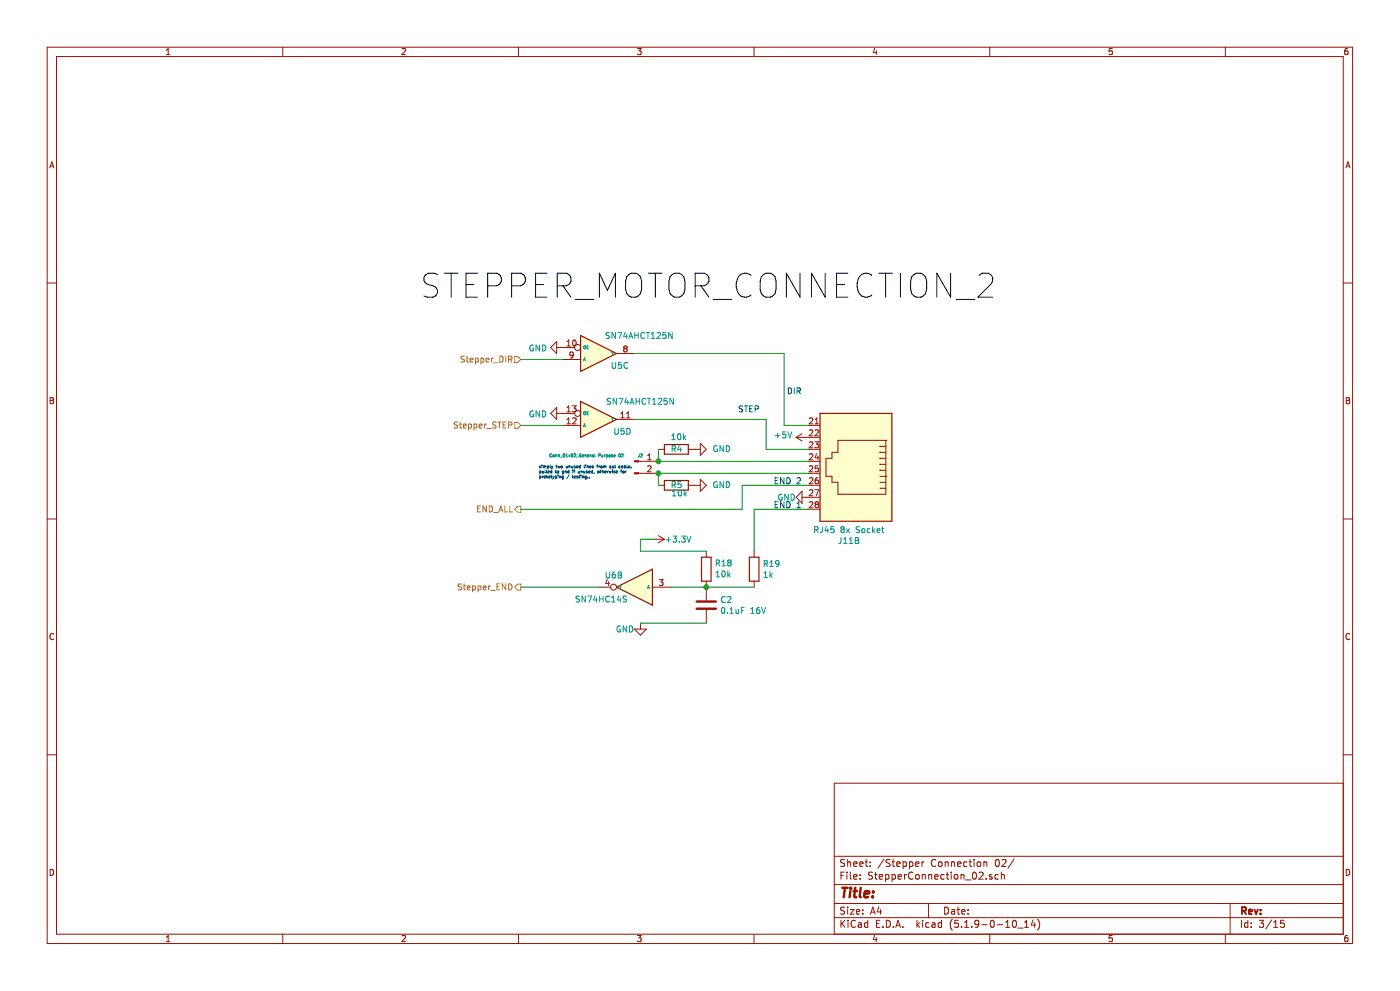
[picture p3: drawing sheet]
<svg xmlns="http://www.w3.org/2000/svg" width="420mm" height="297mm" viewBox="0 0 420 297" stroke-linecap="round" stroke-linejoin="round" font-family="sans-serif">
<path d="M0 0h419.9v296.9h-419.9z" fill-rule="evenodd" fill="#fff" stroke="#fff" stroke-width=".3"/>
<g fill="none" stroke="#981200" stroke-width=".3">
<path d="M14.1 14.1h391.7v268.7h-391.7zM17 17h386v263h-386zM49.9 16.4h1.1M49.9 15l.6-.5v1.9M84.8 14.1v2.9M120.6 14.7l.7-.2 .3 .5-1.1 1.4h1.1M155.5 14.1v2.9M191.2 14.5h1.1l-.6 .7 .6 .2v.8l-.3 .2-.8-.2M226.2 14.1v2.9M262.4 14.4l-.4 1.4h1.1M262.9 15.2v1.2M296.9 14.1v2.9"/>
<path d="M333.7 14.5h-.9l-.1 .9 .9-.1 .1 .9-.3 .2-.7-.2M367.6 14.1v2.9M404.3 14.5l-.6 .1-.2 .4-.1 1 .3 .4 .6-.2v-.9l-.6-.1-.3 .4M14.9 50.3l.7-1.8 .6 1.8M15.1 49.8h.9M403.8 50.3l.6-1.8 .6 1.8M403.9 49.8h.9M14.1 84.8h2.9M403 84.8h2.8M15 119.2h.7l.3 .3-.3 .5 .4 .4-.3 .6h-.8zM167 102.4v3.5l-1.8-1.8zM167 104.1h5.4"/>
<path d="M168.8 107.7h5.4M170.1 102.4l.5-.5v1.8M170.1 103.7h1M172 106.3l-.4 .3-.5-.1-.2-.2 .2-.6 .5-.2 .4 .3-.3 1.3-.6 .2M172 102.1l.2-.2a.95 .95 0 0 1 .7 .9 .95 .95 0 0 1-.7 .9l-.4-.7zM185 105.9h5.3M187.5 104.5l-.4-.4 .4-.4h.3l.3 .3-.3 .5M187.5 104.5l-.4 .3v.4l.4 .3 .5-.1 .1-.2v-.4l-.3-.3M187.5 104.5h.3M403.9 119.2h.6l.3 .3-.3 .5 .4 .4-.3 .6h-.7zM15 120h.7M167 123.9h5.4"/>
<path d="M167 122.1v3.6l-1.8-1.8zM168.8 127.5h5.4M170.1 127h1M170.1 122.1l.5-.5v1.8M170.1 125.7l.5-.5v1.8M170.1 123.4h1M171.7 121.6h1.1l-.6 .7 .5 .2 .1 .6-.3 .3-.8-.1M171.8 125.4l.7-.2 .3 .5-1.1 1.3h1.1M185 125.7h5.3M186.2 125.2h1.1M186.2 123.9l.6-.5v1.8M188 125.2h1"/>
<path d="M188 123.9l.5-.5v1.8M191.6 138.3h5.9M194.3 137.8h1M194.3 136.5l.5-.5v1.8M194.3 139.8l.7-.2 .3 .5-1.1 1.3h1.1M197.5 134.7h1.8M206.5 134.7h3.6M210.1 132.9l1.8 1.8-1.8 1.8zM238.8 131.1l1.8 1.1M238.8 131.1h7.2M240.6 130l-1.8 1.1M242.4 127.5h3.6"/>
<path d="M242.4 134.7h3.6M242.4 138.3h3.6M242.8 125.4l.7-.2 .3 .5-1.1 1.3h1.1M242.8 136.2l.7-.2 .3 .5-1.1 1.3h1.1M242.8 139.8l.7-.2 .3 .5-1.1 1.3h1.1M242.8 129l.7-.2 .3 .5-1.1 1.3h1.1M242.8 132.6l.7-.2 .3 .5-1.1 1.3h1.1M244.5 132.4h1.1l-.6 .7 .5 .2 .1 .6-.4 .3-.7-.2M244.5 127h1.1M244.5 125.7l.5-.5v1.8M244.5 129l.7-.2 .4 .5-1.1 1.3h1.1M245 135.9l-.5 1.3h1.1"/>
<path d="M245.4 136.6v1.2M245.5 139.6h-.9l-.1 .9 .7-.2 .4 .3v.5l-.4 .3-.7-.2M251.4 132h14.4v16.1h-14.4v-3.6h-1.8v-1.7h-1.8v-5.4h1.8v-1.8h1.8zM264 133.8h.1M264 135.6h.1M264 137.4h.1M264 139.2h.1M264 133.8h1.8M264 135.6h1.8M264 137.4h1.8M264 139.2h1.8M265.8 132h.1"/>
<path d="M403.9 120h.6M14.1 155.5h2.9M191.6 141.9h5.9M197.5 145.4h1.8M206.5 145.4h3.6M210.1 143.7l1.8 1.7-1.8 1.8zM240.6 149h5.4M240.6 147.2v3.6l-1.8-1.8zM242.4 145.4h3.6M242.4 141.9h3.6M242.4 152.6h3.6M242.8 143.4l.7-.2 .3 .5-1.1 1.3h1.1"/>
<path d="M242.8 147l.7-.2 .3 .5-1.1 1.3h1.1M242.8 150.5l.7-.1 .3 .5-1.1 1.3h1.1M244.5 146.8h1.1l-.7 1.8M244.9 151.2l-.4-.4 .4-.4h.3l.4 .3-.4 .5M244.9 151.2l-.4 .3 .1 .5 .3 .2 .5-.1 .2-.3v-.3l-.4-.3M244.9 151.2h.3M245.4 143.2l-.6 .2-.3 .6 .1 .8 .8 .1 .2-.2-.2-.7-.5-.1-.4 .3M264 141h.1M264 144.5h1.8M264 146.3h1.8M264 141h1.8M264 142.8h1.8"/>
<path d="M265.8 142.8h.1M403 155.5h2.8M179.6 176h3.6M182.1 173.6l-.4 1.3h1.1M182.6 174.3v1.2M195.7 161.6h3.6M195.7 176h5.4M197.5 160.5l1.8 1.1M197.8 173.7h1.1l-.6 .7 .5 .2 .1 .6-.3 .3-.8-.2M199.3 161.6l-1.8 1.1M211.9 165.2v1.8M211.9 174.2v5.7"/>
<path d="M226.2 165.2v1.8M226.2 174.2v1.8M16.1 190a.82 .82 0 0 0-1.1 .8 .82 .82 0 0 0 1.1 .7M190.3 188.5h3.6l-1.8 1.8zM192.1 186.7v1.8M211.9 182.8v3.9M404.9 190a.82 .82 0 0 0-1.1 .8 .82 .82 0 0 0 1.1 .7M14.1 226.2h2.9M403 234.7h-152.7v45.3M403 226.2h2.8M250.3 256.6h152.7M253.4 257.7l-.8-.1-.4 .4 .2 .5 .9 .4v.6l-.3 .2-.8-.1"/>
<path d="M254.3 257.6v2.1M254.3 258.5l.3-.2 .5 .1 .1 1.3M256.1 259l1-.2-.1-.4-.6-.1-.3 .3 .1 1h.8M257.9 259l1-.2-.1-.4-.6-.1-.3 .3 .1 1h.8M259.5 258.3h.8M259.8 257.6v1.8l.5 .3M261 259.5v.2M261 258.4v.2M265.2 257.5l-1.8 2.7M267 257.7l-.8-.1-.4 .4 .1 .4 1 .5v.6l-.3 .2-.8-.1M267.6 258.3h.8M267.9 257.6v1.8l.5 .3"/>
<path d="M269 259l1-.2-.1-.4-.6-.1-.3 .3 .1 1h.8M270.9 258.4l.6-.1 .4 .4v.8l-.4 .2-.6-.1M270.9 258.3v2.1M272.9 258.4l.6-.1 .4 .4-.1 .8-.3 .2-.6-.1M272.9 258.3v2.1M274.7 259l1-.2-.1-.4-.6-.1-.3 .3 .1 1h.8M276.6 258.3v1.4M277.2 258.3l-.6 .4M280.7 257.8a1 1 0 0 0-1.4 .7 1 1 0 0 0 1 1.2l.4-.2M281.6 258.5l.4-.2 .5 .2 .1 .8-.1 .3-.5 .1-.4-.2zM283.6 258.5l.3-.2 .5 .1 .1 1.3M283.6 258.3v1.4"/>
<path d="M285.5 258.5l.3-.2 .5 .1 .1 1.3M285.5 258.3v1.4M287.3 259l1-.2-.1-.4-.6-.1-.3 .3 .1 1h.8M290.1 258.4l-.6-.1-.4 .4 .1 .8 .3 .2 .6-.1M290.7 258.3h.8M291 257.6v1.8l.5 .3M292.2 257.6v.2M292.2 258.3v1.4M293.2 258.5l.4-.2 .6 .2v1l-.4 .2-.6-.2zM295.2 258.5l.3-.2 .5 .1 .1 1.3M295.2 258.3v1.4M298.8 257.8l.3-.2a1.13 1.13 0 0 1 .7 1 1.13 1.13 0 0 1-.7 1.1l-.5-.8z"/>
<path d="M300.6 257.8l.8-.2 .4 .6-1.3 1.5h1.3M304.2 257.5l-1.8 2.7M15 260.5a.93 .93 0 0 1 1.1 1 .93 .93 0 0 1-1.1 .9zM84.8 280v2.8M155.5 280v2.8M226.2 280v2.8M250.3 275h152.7M250.3 270.8h152.7M250.3 265.1h152.7M252.3 262.4h.7M252.3 275.8v2.1M252.6 276.7l.9 1.2"/>
<path d="M253.3 261.4h-1v2.1M253.4 272l-.8-.1-.4 .4 .2 .5 .9 .4v.6l-.3 .2-.8-.1M253.5 275.8l-1.2 1.2M254.1 261.4v.2M254.1 262.1v1.4M254.3 271.9v.2M254.3 272.6v1.4M254.4 275.8v.2M254.4 276.5v1.4M255.1 272.6h1.1l-1.1 1.4h1.1M255.1 261.4v1.8l.3 .3M256.1 262.8l1-.2-.1-.4-.6-.1-.3 .3 .1 1h.8"/>
<path d="M256.6 276a.84 .84 0 0 0-1.1 0 .84 .84 0 0 0-.2 1 .8 .8 0 0 0 .4 .8 .8 .8 0 0 0 .9-.1M256.9 273.3l1-.2-.1-.4-.6-.1-.3 .3 .1 1h.8M257.5 276.6h.8l.1 1.3M258 263.3v.2M258 262.2v.2M258.4 277l-.7 .1-.3 .3 .3 .5 .7-.1M258.8 273.8v.2M258.8 272.7v.2M260.3 276.6l-.6-.1-.4 .4 .1 .8 .3 .2 .6-.1M260.3 275.8v2.1M261.2 274l.6-2.1 .8 2.1M261.3 273.4h1.1"/>
<path d="M261.8 261.5l-.9-.1-.4 .4 .2 .4 1 .5v.6l-.4 .2-.8-.1M262.4 262.1h.8M262.7 261.4v1.8l.5 .3M263 276.8h.7M263.7 271.8l-.5 1.5h1.3M263.8 262.8l1-.2-.1-.4-.6-.1-.3 .3 .1 1h.8M264 275.8h-1v2.1h1M264.2 272.6v1.4M264.9 277.7v.2M265.7 262.2l.6-.1 .4 .4-.1 .8-.3 .2-.6-.1M265.7 262.1v2.1M265.9 275.8a1.07 1.07 0 0 1 1.2 1.1 1.07 1.07 0 0 1-1.2 1z"/>
<path d="M267.6 262.2l.6-.1 .4 .4-.1 .8-.3 .2-.6-.1M267.6 262.1v2.1M268 277.7v.2M268.7 277.9l.7-2.1 .7 2.1M268.9 277.3h1M269.4 262.8l1-.2-.1-.4-.6-.1-.3 .3 .1 1h.8M270.9 277.7v.2M271.4 262.1v1.4M271.9 262.1l-.5 .4M273.9 261.6a1 1 0 0 0-1.4 .7 1 1 0 0 0 1 1.2l.4-.2M274.8 262.3l.3-.2 .6 .2 .1 .8-.2 .3-.5 .1-.3-.2zM275.1 275.8v2.1"/>
<path d="M275.3 277.1l.6 .8M275.9 276.5l-.8 .8M276.7 262.3l.3-.2 .5 .1 .1 1.3M276.7 262.1v1.4M276.8 275.8v.2M276.8 276.5v1.4M278.5 270.8v4.2M278.6 262.3l.3-.2 .5 .1 .1 1.3M278.6 262.1v1.4M278.7 276.6l-.6-.1-.4 .4 .1 .8 .3 .2 .6-.1M279.6 276.6h.8l.1 1.3M280.4 262.8l1-.2-.1-.4-.6-.1-.3 .3 .1 1h.8"/>
<path d="M280.5 277l-1 .4 .3 .5 .7-.1M282.5 276.6l-.7-.1-.4 .4 .1 .8 .3 .2 .7-.1M282.5 275.8v2.1M283.2 262.2l-.6-.1-.4 .4 .1 .8 .3 .2 .6-.1M283.4 271.9a1.07 1.07 0 0 1 1.2 1 1.07 1.07 0 0 1-1.2 1.1zM283.9 262.1h.7M284.1 261.4v1.8l.5 .3M285.4 261.4v.2M285.4 262.1v1.4M285.5 272.7h.8l.1 1.3M285.7 275.5a2.42 2.42 0 0 0 0 3.3M286.4 262.3l.3-.2 .6 .2 .1 .8-.2 .3-.5 .1-.3-.2z"/>
<path d="M286.4 273.1l-.7 .1-.3 .3 .3 .5 .7-.1M287.1 272.6h.8M287.4 271.9v1.8l.5 .3M287.5 275.8h-1l-.1 1 1-.1 .2 .3-.1 .7-.3 .2-.8-.2M288.3 262.3l.3-.2 .5 .1 .1 1.3M288.3 262.1v1.4M288.5 277.7v.2M288.5 273.3l1-.2-.1-.4-.6-.1-.3 .3 .1 1h.8M289.4 277.9h1.2M289.4 276.4l.6-.6v2.1M289.7 263.7h1.6M290.4 273.8v.2"/>
<path d="M290.4 272.7v.2M291.5 277.7v.2M291.9 261.6l.3-.2a1.13 1.13 0 0 1 .8 1 1.13 1.13 0 0 1-.8 1.1l-.5-.8zM293.6 276.7l-.4 .4-.6-.1-.2-.3 .2-.8 .6-.1 .4 .4v1.2l-.6 .5h-.4M293.7 261.6l.9-.2 .4 .6-1.4 1.5h1.4M294.6 277.1h1.6M295.8 263.3v.2M296.9 280v2.8M297.4 275.9l.2-.1a1.13 1.13 0 0 1 .7 1.1 1.13 1.13 0 0 1-.7 1 1.41 1.41 0 0 1-.2-2zM297.6 262.2l-.5-.1-.3 .3 .1 .3 .7 .2v.5h-.8M299.2 277.1h1.6M299.5 262.2l-.6-.1-.4 .4 .1 .8 .3 .2 .6-.1"/>
<path d="M300.4 262.3l.3-.2 .5 .1 .1 1.3M300.4 261.4v2.1M301.7 277.9h1.2M301.7 276.4l.6-.6v2.1M303.9 276l.3-.2a1.13 1.13 0 0 1 .8 1.1 1.13 1.13 0 0 1-.8 1l-.5-.8zM305.3 278.1h1.6M307.4 277.9h1.2M307.4 276.4l.6-.6v2.1M309.9 275.7l-.5 1.5h1.3M310.4 276.5v1.4M311.3 275.5a2.42 2.42 0 0 1 0 3.3M367.6 280v2.8"/>
<path d="M369 270.8v9.2M372.5 275.8v2.1M374.4 276.6l-.7-.1-.4 .4 .2 .9h.9M374.4 275.8v2.1M375.4 277.7v.2M375.4 276.6v.2M377.8 275.8h1.3l-.7 .8 .6 .2v.9l-.3 .2-.9-.2M381.5 275.7l-1.8 2.7M382.1 277.9h1.2M382.1 276.4l.6-.6v2.1M385.2 275.8h-1l-.1 1 1.1-.1 .1 .3-.1 .7-.3 .2-.8-.2M403.9 260.5a.93 .93 0 0 1 1 1 .93 .93 0 0 1-1 .9z"/>
<path d="M49.9 280.9l.6-.5v1.8M49.9 282.2h1.1M120.6 280.5l.7-.1 .3 .5-1.1 1.3h1.1M191.2 280.4h1.1l-.6 .7 .6 .1v.8l-.3 .2-.8-.2M262.4 280.3l-.4 1.3h1.1M262.9 281v1.2M333.7 280.4h-.9l-.1 .8 .9-.1 .1 .9-.3 .2-.7-.2M404.3 280.4h-.6l-.2 .4-.1 1 .3 .4 .6-.2v-.9h-.6l-.3 .3"/>
<circle cx="173.3" cy="104.1" r=".9"/>
<circle cx="173.3" cy="123.9" r=".9"/>
<circle cx="184.1" cy="176" r=".9"/>
</g>
<path d="M372.6 273l1-.1 .2-.3-.1-.5-.3-.2h-.8v2.1M373.1 273l.7 1M374.6 273.3l1-.2-.1-.4-.6-.1-.3 .3 .1 1h.8M376.3 272.6l.5 1.4 .5-1.4M378.2 273.8v.2M378.2 272.7v.2" fill="none" stroke="#981200" stroke-width=".54"/>
<g fill="none" stroke="#981200" stroke-width=".72">
<path d="M209 182.4h5.8M209 180.3h5.8M252.7 266.1h1.6M253.5 266.1l-.4 2.8M255.1 267l-.2 1.9M255.2 266.1v.3M255.2 266.1l.2 .1-.2 .2M256.1 267h1M256.6 266.1l-.3 2.4 .1 .3 .5 .1M258.2 266.1l-.3 2.4 .3 .4M259.3 268l1.4-.3v-.5h-1.1l-.3 1.3 .3 .4 .8-.1M261.8 268.7v.2"/>
<path d="M262 267.2l.1 .1-.2 .1M262 267.2l-.1 .2"/>
</g>
<g fill="none" stroke="#009596" stroke-width=".3">
<path d="M182.8 99.7l-.7-.1-.2 .2 .1 .6 .7 .3 .1 .4-.3 .3-.7-.1M184.6 99.6v1.8l-1-1.8v1.8M185.3 99.6h1.2l-.8 1.8M187.5 99.5l-.4 1.3h1.1M190.4 99.6v1.8M191.5 99.6v1.8M193.4 99.8a.79 .79 0 0 0-1.1 .1 .79 .79 0 0 0 0 1.1l.5 .4 .6-.2M193.9 99.6h1M194.4 99.6v1.8M197.1 99.8l.7-.2 .3 .5-1.1 1.3h1.1M199.7 99.6h-.8l-.1 .9 .7-.2 .4 .4v.4l-.4 .3-.7-.2M201.6 99.6v1.8l-1-1.8v1.8"/>
<path d="M160 103.5a.83 .83 0 0 0-1.1 .8 .83 .83 0 0 0 1.1 .8l.1-.7h-.4M161.9 103.4v1.8l-1.1-1.8v1.8M162.7 103.4a.9 .9 0 0 1 1 .9 .9 .9 0 0 1-1 .9zM175 108.1l.3-.9 .3 .9M175.1 107.9h.4M175.1 103.8h.6l-.1 .7-.5-.1zM176.1 104.1h.3M176.5 103.6h-.4v.9h.4M183.2 119.5l-.7-.1-.2 .2v.6l.7 .2 .2 .4-.4 .4-.7-.1M183.4 105.4l.4 .5M183.7 108.6v1.5l.3 .3 .5-.1 .2-.2v-1.5M183.8 105.9v.4"/>
<path d="M184.1 105.4l-.3 .5M185 119.4v1.8l-1.1-1.8v1.8M185.7 119.4h1.2l-.8 1.8M186.4 108.6h-.8l-.1 .9 .2-.2 .7 .2v.7l-.3 .2-.6-.2M187.9 119.3l-.4 1.3h1.1M188 100.2v1.2M188.3 108.8a.79 .79 0 0 0-1.1 .7 .79 .79 0 0 0 1.1 .7M188.3 120v1.2M188.6 101.4l.6-1.8 .6 1.8M188.8 100.9h.9M190.4 100.5h1.1M190.8 119.4v1.8"/>
<path d="M191.8 119.4v1.8M193.7 119.6a.79 .79 0 0 0-1 .1 .79 .79 0 0 0 0 1l.5 .5 .5-.2M194.2 119.4h1M194.7 119.4v1.8M195.4 101.4h1M195.4 100.1l.5-.5v1.8M195.8 119.9l.5-.5v1.8M197.4 119.6l.7-.2 .4 .5-1.1 1.3h1.1M200.1 119.4h-.9v.8l.7-.1 .3 .3v.4l-.3 .4-.7-.2M202 119.4v1.8l-1-1.8v1.8M160 123.3a.83 .83 0 0 0-1.1 .8 .83 .83 0 0 0 1.1 .8l.1-.7h-.4M161.9 123.1v1.8l-1.1-1.8v1.8"/>
<path d="M162.7 123.1a.9 .9 0 0 1 1 .9 .9 .9 0 0 1-1 .9zM165.5 136.1a.4 .4 0 0 0-.6 .4 .4 .4 0 0 0 .6 .3M165.9 136.4l.4 .1-.2 .4-.3-.1zM166.7 136.4h.3l.1 .5M166.7 136.3v.6M167.5 136.4h.3l.1 .5M167.5 136.3v.6M168.1 137h.7M169 136.1l.1-.1a.4 .4 0 0 1 .4 .5 .4 .4 0 0 1-.5 .3zM169.8 136.9h.5M169.8 136.3l.2-.3v.9M170.6 136.3l.5 .6"/>
<path d="M171.1 136.3l-.5 .6M172.2 136.1h.5v.2l-.5 .6h.5M172.9 137h.7M174.3 136.1a.4 .4 0 0 0-.5 .4 .4 .4 0 0 0 .5 .3v-.3h-.2M174.7 136.4v.5h.3M174.8 136.3l.3 .2-.4 .1M174.8 136.3l-.1 .1M175 127.9l.3-.9 .3 .9M175.1 127.6h.4M175.1 123.5h.6l-.1 .8-.5-.1zM175.5 136.4h.3l.1 .5M175.5 136.3v.6"/>
<path d="M176.1 123.8h.3M176.3 136.6l.4-.1v-.1l-.4 .1v.4h.4M176.5 123.4h-.4v.9h.4M177 136.3v.6M177.3 136.3l-.3 .2M177.6 136.4h.3l.1 .5M178 136.5l-.4 .2 .1 .2h.3M178.5 136l.1 .9M179.6 136.5h.4l.1-.4-.5-.1v.9M180.5 136.3v.6l.4-.1M180.9 136.3v.6M181.3 136.3v.6"/>
<path d="M181.5 136.3l-.2 .2M181.9 136.9l.4-.1-.1-.4-.3-.1v.9M182.7 136.4h.3v.5l-.3-.1zM183.4 125.2l.4 .5M183.4 136.5l.4 .3-.4 .1M183.4 136.5h.1M183.8 125.7v.4M183.8 136.4l-.4 .1M184.1 125.2l-.3 .5M184.2 136.6l.4-.1v-.1l-.4 .1v.4h.4M184.4 128.4v1.4l.4 .3h.5l.2-.3v-1.4M185.7 136.1a.41 .41 0 0 1 .4 .4 .41 .41 0 0 1-.4 .4z"/>
<path d="M185.8 136l-.1 .1M186.5 136.1l.3-.1 .2 .3-.6 .6h.6M187.2 128.4h-.8l-.2 .8 .3-.2 .7 .2v.8l-.3 .1-.7-.1M188 128.4a.91 .91 0 0 1 1.1 .8 .91 .91 0 0 1-1.1 .9zM189 121.2l.6-1.8 .6 1.8M189.2 120.7h.8M190.8 120.2h1M191.8 136v.8l-.3 .1M192.2 136.1h.4l.1 .2-.5 .6h.5M195.8 121.2h1M201.5 131.8h1.1M201.5 130.5l.5-.5v1.8"/>
<path d="M201.6 134.5l1-.2v-.6l-1-.1v1.8M202.1 134.5l.6 .9M203.4 130.1l.3-.1a.97 .97 0 0 1 .6 .9 .97 .97 0 0 1-.6 .9l-.4-.7zM203.8 133.5l-.5 1.2h1.2M204.2 134.2v1.2M205.1 130v1.8M205.2 131.1l.5 .7M205.7 130.6l-.6 .7M215.1 133.7a.83 .83 0 0 0-1 .8 .83 .83 0 0 0 1 .8l.1-.7h-.3M217 133.6v1.8l-1-1.8v1.8M217.9 133.6a.9 .9 0 0 1 1 .9 .9 .9 0 0 1-1 .9zM232.6 130.5h1.4"/>
<path d="M233.3 129.9v1.3M235.7 129.4h-.8l-.1 .9 .2-.2 .7 .1v.8l-.2 .2-.7-.2M236.3 129.4l.6 1.8 .6-1.8M201.6 145.3l1-.2v-.6l-1-.2v1.8M201.7 148.6h1.1M201.7 147.3l.5-.5v1.8M202.1 145.3l.6 .8M203.6 147l.3-.2a.97 .97 0 0 1 .6 .9 .97 .97 0 0 1-.6 .9l-.5-.6zM204.3 144.3h-.9l-.1 .9 .7-.2 .4 .4v.4l-.4 .3-.7-.2M205.2 146.8v1.8M205.4 148l.5 .6M205.9 147.5l-.7 .6"/>
<path d="M215.1 144.4a.83 .83 0 0 0-1 .8 .83 .83 0 0 0 1 .9l.1-.7h-.3M217 144.3v1.8l-1-1.8v1.8M217.9 144.3a.9 .9 0 0 1 1 .9 .9 .9 0 0 1-1 .9zM234.6 148.2a.83 .83 0 0 0-1 .8 .83 .83 0 0 0 1 .8l.1-.7h-.4M236.5 148.1v1.8l-1.1-1.8v1.8M237.3 148.1a.9 .9 0 0 1 1.1 .9 .9 .9 0 0 1-1.1 .9zM244.4 158.8l.9-.1 .1-.7-1-.2v1.8M244.9 158.8l.5 .8M246.7 157.8l-.1 1.6-.6 .2M247.9 157.8l-.4 1.2h1.1M248.3 158.4v1.2M250.1 157.8h-.8l-.1 .9 .7-.2 .3 .4v.4l-.3 .3-.7-.1"/>
<path d="M252.6 158.6l-.3-.3 .3-.5 .6 .2v.4l-.2 .2M252.6 158.6l-.3 .3v.4l.3 .3h.5l.2-.3-.1-.5-.2-.2M252.6 158.6h.4M253.9 158.4l.9 1.2M254.8 158.4l-.9 1.2M257.9 157.9l-.7-.1-.3 .2v.5l.8 .4 .2 .4-.4 .3h-.7M258.7 158.5l.4-.1 .4 .4-.2 .8-.7-.1zM261 158.5l-.5-.1-.3 .4 .1 .8h.7M261.8 157.8v1.8M261.9 158.9l.5 .7M262.4 158.4l-.6 .7M263.1 159l.9-.1-.1-.4-.5-.1-.3 .3 .1 .9h.7"/>
<path d="M264.5 158.4h.7M264.7 157.8v1.6l.5 .2M173.8 178.7l-.7-.1-.2 .2v.5l.8 .4 .1 .4-.3 .3h-.7M175.6 178.6v1.8l-1-1.8v1.8M176.3 178.6h1.2l-.8 1.8M178.5 178.6l-.4 1.2h1.1M179 179.2v1.2M179.9 178.6v1.8M179.9 179.5h1M180.9 178.6v1.8M181.9 171.4v1.5l.3 .3h.5l.2-.3v-1.5M182.8 178.8a.79 .79 0 0 0-1.1 .7 .79 .79 0 0 0 1.1 .7"/>
<path d="M183.5 179.1l.5-.5v1.8M184.5 171.4h-.3a1.12 1.12 0 0 0-.2 1.8l.6-.1v-.8l-.6-.2-.3 .4M185.5 171.4h.6l.3 .4-.3 .5 .4 .3-.2 .6h-.8zM185.5 172.3h.6M185.6 178.6l-.4 1.2h1.1M185.8 175.5l.3 .4M186.1 179.2v1.2M186.1 175.9v.5M186.4 175.5l-.3 .4M187.9 178.7l-.7-.1-.2 .2 .1 .6 .8 .3v.4l-.3 .3h-.7M194.2 176.4l.3-.9 .3 .9M194.3 176.1h.5"/>
<path d="M199.9 161.8h1.3M200.5 161.1v1.4M201.9 160.7h1.1l-.6 .7 .5 .1 .1 .6-.3 .4-.8-.2M203.8 162.3v.2M204.5 160.7h1.1l-.6 .7 .5 .1v.8l-.3 .2-.7-.2M206.1 160.7l.6 1.8 .6-1.8M214.8 172.9h1.1M214.8 171.6l.5-.5v1.8M214.9 168.8l.9-.1v-.7l-.9-.2v1.8M215.3 168.8l.6 .8M216.6 169.6h1M216.6 168.3l.5-.5v1.8"/>
<path d="M216.7 171.3l.3-.2a.97 .97 0 0 1 .6 .9 .97 .97 0 0 1-.6 .9l-.4-.7zM217.6 179a.79 .79 0 0 0-1.2 .7 .79 .79 0 0 0 1.2 .7M218.2 179l.7-.2 .4 .5-1.1 1.3h1.1M218.3 171.1v1.8M218.5 172.2l.5 .7M218.7 168.6l-.4-.3 .4-.5h.3l.4 .4-.4 .4M218.7 168.6l-.4 .3 .1 .5 .3 .2 .5-.1 .2-.2v-.4l-.4-.3M218.7 168.6h.3M219 171.7l-.7 .7M229.2 173.1h1M229.2 171.8l.5-.5v1.8M229.3 168.9h.8l.1-.7-.9-.2v1.8"/>
<path d="M229.7 168.9l.6 .9M231 168.5l.5-.5v1.8M231 169.8h1M231 171.3v1.8M231.2 172.4l.5 .7M231.7 171.9l-.7 .7M233.7 168.8l-.3 .3-.5-.1-.1-.8 .6-.2 .3 .4-.1 1-.2 .3-.5 .1M252.3 161.1v1.5l-.7 .3M253.1 162.9h1M253.1 161.6l.5-.5v1.8M254.8 162.9h1M254.8 161.6l.5-.5v1.8"/>
<path d="M256.6 161.1l.9 .2v.3l-.3 .4 .4 .3-.1 .5-.9 .1zM256.6 162h.6M183.5 180.4h1M186.1 187.7a.83 .83 0 0 0-1 .8 .83 .83 0 0 0 1 .8l.1-.7h-.4M188 187.6v1.8l-1-1.8v1.8M188.9 187.6a.9 .9 0 0 1 1 .9 .9 .9 0 0 1-1 .9zM216.6 182.2l.2-.2a.95 .95 0 0 1 .7 .9 .95 .95 0 0 1-.7 .9l-.4-.6zM218.2 183.7v.1M219 183.8h1M219 182.5l.5-.5v1.8M220.8 182.7l.1 1.1 .6-.1M221.5 182.7v1.1"/>
<path d="M222.4 182.9h.6M223.3 182h-.9v1.8M225.2 183.8h1M225.2 182.5l.5-.5v1.8M227.8 182h-.3a1.12 1.12 0 0 0-.2 1.8h.5l.2-.7-.4-.4h-.3l-.4 .4M228.5 182l.6 1.8 .6-1.8"/>
<circle cx="171.6" cy="136.5" r=".39"/>
</g>
<g fill="#fffecd" stroke="#fffecd" stroke-width=".36">
<path d="M174.2 120.3l10.8 5.4-10.8 5.4z"/>
<path d="M185 176l10.7-5.4v10.8z"/>
<path d="M174.2 100.6l10.8 5.3-10.8 5.4z"/>
<path d="M246 123.9h21.5v32.3h-21.5z" fill-rule="evenodd"/>
</g>
<path d="M174.2 100.6l10.8 5.3-10.8 5.4zM174.2 120.3l10.8 5.4-10.8 5.4zM199.3 133.2h7.2v2.9h-7.2zM246 123.9h21.5v32.3h-21.5zM199.3 144h7.2v2.9h-7.2zM185 176l10.7-5.4v10.8zM210.4 167h2.9v7.2h-2.9zM224.8 167h2.9v7.2h-2.9z" fill="none" stroke="#981200" stroke-width=".36"/>
<g fill="#981200" stroke="#981200" stroke-width=".3">
<path d="M190.3 141.7h1.3v.3h-1.3z" fill-rule="evenodd"/>
<path d="M190.3 138.1h1.3v.3h-1.3z" fill-rule="evenodd"/>
</g>
<path d="M156.2 107.7h12.6M190.3 105.9h44.9v21.6h7.2M156.2 127.5h12.6M190.3 125.7h39.5v9h12.6M197.5 134.7v3.6h44.9M242.4 145.4h-19.7v7.2h-66.5M242.4 152.6h-16.2v12.6M242.4 141.9h-44.9v3.5M156.2 176h23.4M195.7 161.6h-3.6v3.6h19.8M201.1 176h25.1M192.1 186.7h19.8" fill="none" stroke="#009300" stroke-width=".3"/>
<g fill="none" stroke="#969400" stroke-width=".3">
<path d="M139.3 106.8l-.7-.1-.2 .2v.5l.8 .4 .1 .4-.3 .3h-.7M139.8 107.3h.7M140.1 106.7v1.6l.4 .2M141 107.9l.9-.1-.1-.4-.5-.1-.3 .3 .1 .9h.7M142.6 107.4l.6-.1 .3 .4-.2 .8h-.7M142.6 107.3v1.8M144.3 107.4l.5-.1 .3 .4-.1 .8h-.7M144.3 107.3v1.8M145.8 107.9l.9-.1-.1-.4-.5-.1-.3 .3 .1 .9h.7M147.5 107.3v1.2M148 107.3l-.5 .4M148.1 108.7h1.4"/>
<path d="M149.9 106.7a.9 .9 0 0 1 1 .9 .9 .9 0 0 1-1 .9zM151.7 106.7v1.8M152.6 107.7l.9-.2v-.6l-.9-.2v1.8M153 107.7l.6 .8M154.4 106.8h.9l.9 .9-.9 .9h-.9zM137.3 126.6l-.7-.1-.3 .2 .1 .6 .8 .3 .1 .4-.4 .3-.6-.1M137.8 127.1h.7M138 126.5v1.5l.5 .3M139 127.7l.8-.2-.1-.3-.5-.1-.2 .2 .1 .9h.6M140.6 127.2l.5-.1 .4 .3-.2 .8h-.7M140.6 127.1v1.8M142.2 127.2l.6-.1 .3 .3-.2 .8h-.7"/>
<path d="M142.2 127.1v1.8M143.8 127.7l.8-.2-.1-.3-.5-.1-.2 .2 .1 .9h.6M145.4 127.1v1.2M145.9 127.1l-.5 .3M146.1 128.5h1.4M148.8 126.6l-.7-.1-.2 .2v.5l.7 .3 .2 .5-.3 .3-.7-.1M149.3 126.5h1.1M149.8 126.5v1.8M150.9 127.3h.7M151.8 126.5h-.9v1.8h.9M152.6 127.4l.9-.1v-.6l-.9-.2v1.8M154.4 126.6h.9l.9 .9-.9 .9h-.9z"/>
<path d="M143.3 152.5h.6M144.1 151.6h-.8v1.8h.8M145.9 151.6v1.8l-1-1.8v1.8M146.8 151.6a.9 .9 0 0 1 1 .9 .9 .9 0 0 1-1 .9zM148.1 153.6h1.4M149.6 153.4l.7-1.8 .6 1.8M149.8 152.9h.9M151.4 151.6v1.8h.9M152.9 151.6v1.8h.9M154.4 152.6l.9-.9h.9v1.8h-.9zM138.5 175.1l-.7-.1-.3 .1v.5l.8 .4 .2 .4-.4 .4-.7-.1M139 175.6h.7"/>
<path d="M139.2 175v1.5l.5 .3M140.2 176.2l.8-.2v-.4h-.6l-.2 .2 .1 .9h.7M141.8 175.6h.5l.3 .3-.1 .8h-.7M141.8 175.6v1.8M143.4 175.6h.5l.4 .3-.2 .8h-.7M143.4 175.6v1.8M145 176.2l.8-.2-.1-.4h-.5l-.2 .2 .1 .9h.6M146.6 175.6v1.2M147.1 175.6l-.5 .3M147.3 176.9h1.3M149.1 175.8h.5M149.9 175h-.8v1.8h.8"/>
<path d="M151.7 175v1.8l-1-1.8v1.8M152.6 175a.91 .91 0 0 1 1 .9 .91 .91 0 0 1-1 .9zM155.3 175.1h.9v1.8h-.9l-.9-.9z"/>
</g>
<g fill="none" stroke="#000" stroke-width=".3">
<path d="M131.3 82.2l-1.1-.3h-1.7a1.74 1.74 0 0 0-1.4 1.7 1.74 1.74 0 0 0 1.4 1.7 2.6 2.6 0 0 1 2.8 1.7 1.87 1.87 0 0 1-1.4 2.1h-1.7l-1-.4M133.3 81.9h4.1M135.4 81.9v7.2M139.8 85.3h2.4M143.2 81.9h-3.4v7.2h3.4M146.3 85.7h2.7a1.96 1.96 0 0 0 1.5-1.9 1.96 1.96 0 0 0-1.5-1.9h-2.7v7.2M153.5 85.7h2.7a1.96 1.96 0 0 0 1.5-1.9 1.96 1.96 0 0 0-1.5-1.9h-2.7v7.2M160.7 85.3h2.4M164.1 81.9h-3.4v7.2h3.4M167.2 85.7h2.7a1.96 1.96 0 0 0 1.4-1.9 1.96 1.96 0 0 0-1.4-1.9h-2.7v7.2M168.9 85.7l2.4 3.4M172.6 89.7h5.5"/>
<path d="M179.8 89.1v-7.2l2.4 5.1 2.4-5.1v7.2M188.7 82.2a2.37 2.37 0 0 1 3.4 .7l.4 1.4v2.4a2.41 2.41 0 0 1-2.4 2.5 2.41 2.41 0 0 1-2.4-2.5v-2.4l.3-1.4zM194.5 81.9h4.1M196.6 81.9v7.2M201 82.9a2.41 2.41 0 0 1 2.8-1 2.41 2.41 0 0 1 1.7 2.4v2.4a2.41 2.41 0 0 1-2.4 2.5 2.41 2.41 0 0 1-2.4-2.5v-2.4zM208.5 85.7h2.8a1.94 1.94 0 0 0 1.4-1.9 1.94 1.94 0 0 0-1.4-1.9h-2.8v7.2M210.3 85.7l2.4 3.4M214 89.7h5.5M225.3 82.6a2.48 2.48 0 0 0-4.1 1 4.5 4.5 0 0 0 1 5.1 2.5 2.5 0 0 0 3.1-.3M228.4 82.9a2.38 2.38 0 0 1 2.7-1 2.38 2.38 0 0 1 1.7 2.4v2.4a2.38 2.38 0 0 1-1.7 2.4 2.38 2.38 0 0 1-2.7-1.1l-.4-1.3v-2.4zM240 81.9v7.2l-4.1-7.2v7.2M247.5 81.9v7.2l-4-7.2v7.2"/>
<path d="M251 85.3h2.4M254.4 81.9h-3.4v7.2h3.4M261.6 82.6a2.48 2.48 0 0 0-4.1 1 3.8 3.8 0 0 0 2 5.5h.7l1.4-.7M263.6 81.9h4.1M265.7 81.9v7.2M270.1 81.9v7.2M274.2 82.2a2.37 2.37 0 0 1 3.4 .7l.4 1.4v2.4a2.41 2.41 0 0 1-2.4 2.5 2.41 2.41 0 0 1-2.4-2.5v-2.4l.3-1.4zM285.2 81.9v7.2l-4.1-7.2v7.2M286.9 89.7h5.5M293.7 82.6l1-.7h1.8a1.96 1.96 0 0 1 1 3.1l-4.1 4.1h4.4"/>
</g>
<g fill="none" stroke="#0327cd" stroke-width=".3">
<path d="M236.5 116.2a.9 .9 0 0 1 1 .9 .9 .9 0 0 1-1 .9zM238.3 116.2v1.8M239.1 117.2l1-.2v-.6l-1-.2v1.8M239.5 117.2l.6 .8M161.8 139.8l.4 .3M161.8 139.8h.1M162.2 139.7l-.4 .1M162.6 139.4h.1M162.6 139.7v.5M163 139.7v.5M163.1 139.7l.3 .1M163.1 139.7h-.1"/>
<path d="M163.4 139.8l.4-.1v.5M163.4 139.8v.4M164.2 139.7l.5 .1-.1 .4h-.4M164.2 139.7v.9M165.1 139.3l.1 .9M165.4 139.7l.2 .5M165.8 139.7l-.2 .5M166.7 139.7h.4M166.9 139.3v.8l.2 .1M167.3 139.7l.2 .5 .1-.4 .2 .4 .2-.5M168.3 139.7h.4v.5h-.4zM169.8 139.7l.1 .5h.3"/>
<path d="M170.2 139.7v.5M170.7 139.7h.3v.5M170.7 139.7v.5M171.4 139.7l.1 .5h.3M171.8 139.7v.5M172.2 139.8l.4 .3M172.2 139.8h.1M172.6 139.7l-.4 .1M173 140l.4-.1v-.2l-.4 .1v.4h.4M174.1 139.7l-.4 .1v.4h.4M174.1 139.3v.9M175.3 139.3l.1 .9"/>
<path d="M175.7 139.4h.1M175.7 139.7v.5M175.8 139.4h-.1M176.2 139.7v.5M176.2 139.7h.3v.5M176.2 139.7h.1M176.9 140l.4-.1v-.2l-.4 .1 .1 .4h.3M177.7 139.8l.4 .3M177.7 139.8h.1M178 139.7l-.3 .1M179 139.7h.3M179.3 139.3l-.2 .2v.7"/>
<path d="M179.7 139.7v.5M179.9 139.7l-.2 .1M180.2 139.7v.5M180.2 139.7h.4M180.2 139.7h.1M180.6 139.7h.1M180.6 139.7v.5M181 139.7v.5M181.1 139.7l.3 .1M181.1 139.7h-.1M181.4 139.8l.4-.1v.5M181.4 139.8v.4"/>
<path d="M182.9 139.7v.5M182.9 139.7h.4M182.9 139.7h.1M183.7 139.7h.3l.1 .5M184.1 139.9l-.5 .1 .5 .2M184.4 139.7h.3M184.5 139.3v.8l.2 .1M186.1 139.7l-.5 .1 .1 .4h.4M186.5 139.7h.3l.1 .5M186.9 139.9l-.5 .1 .1 .2h.4M187.3 139.7l.4 .1-.1 .4h-.3M187.3 139.3v.9"/>
<path d="M188.1 139.3l.1 .9M188.5 140l.4-.1v-.2l-.4 .1v.4h.4M222.8 121.7l-.7-.1-.3 .2v.5l.8 .4 .2 .4-.4 .3h-.6M223.3 121.6h1M223.8 121.6v1.8M224.9 122.5h.6M225.8 121.6h-.9v1.8h.9M226.5 122.6l1-.2v-.6l-1-.2v1.8M161.9 141.2v.9M161.9 142.7v.9M161.9 141.2h.3M161.9 141.7h.3"/>
<path d="M161.9 142.7h.3M162.2 140.1l-.4 .1M162.2 140.1h.1M162.2 141.2h.1M162.2 142.7l.1 .1M162.3 141.2v.5M162.3 142.8v.4h-.4M162.3 141.7h-.1M162.7 141.2v.5h.3M162.7 142.7v.6M162.7 142.8h.1M162.8 142.7l-.1 .1"/>
<path d="M162.9 142.7h-.1M162.9 142.7h.1M163.1 141.2v.5M163.1 141.7h-.1M163.2 142.8l.4-.1v.5h-.3zM163.5 140.8l.1 .9M163.9 142.7h.4M164 140.8l.1 .9M164 142.4v.7l.3 .2M164.4 141.5l.4-.1v-.2l-.4 .1v.4h.4M164.6 142.8l.3-.1v.5h-.3zM164.9 142.7v.1"/>
<path d="M165.3 142.7h.3M165.4 142.4v.7l.2 .2M165.5 140.5l-.1 .1M165.6 140.5h-.1M165.6 141.2l-.4 .1v.4h.4M165.6 140.8v.9M165.6 140.2v.3M165.8 142.7l.2 .6M166 143.3l-.2 .3M166.2 142.7l-.2 .6M166.6 141.2h.3M166.6 142.7h.3"/>
<path d="M166.6 142.7v.9M166.7 140.8v.8M166.7 141.6v.1M166.7 141.7h.2M166.9 142.7l.1 .1M167 142.8v.4h-.4M167.2 141.2h.4v.5h-.4zM167.4 142.4v.1M167.4 142.7v.6M167.8 142.7v.6M167.9 142.7l.3 .1v.5M167.9 142.7l-.1 .1"/>
<path d="M168.7 141.7h.1M168.7 141.2v.5M168.8 141.2h.3M168.8 141.7h.3M168.8 141.2h-.1M169 142.7l-.4 .1 .1 .4h.3M169 142.7v.7l-.4 .1M169.1 141.2v.7l-.4 .1M169.5 141.2v.5M169.6 141.2h.3v.5M169.6 141.2h-.1M170.7 141.2l-.4 .1 .1 .4h.3"/>
<path d="M170.7 140.8v.9M170.8 142.3l-.8 1.2M171.6 142.7h.3M171.7 142.4v.7l.2 .2M171.8 140.9v.1M171.8 141h.1M171.8 141.2v.5M171.8 140.2h.1M172.1 141.2h.4M172.2 143l.4-.1v-.2l-.4 .1 .1 .4h.3M172.5 140.8l-.2 .2v.7M172.6 140.1l-.4 .1"/>
<path d="M172.6 140.1h.1M173 142.8l.4 .3-.4 .1M173 142.8h.1M173.4 142.7l-.4 .1M173.5 141.2v.4M173.5 141.6v.1M173.5 141.7h.3M173.6 142.7h.4M173.7 142.4l.2 .9M173.9 141.2v.5M173.9 141.7h-.1M173.9 143.3h.1"/>
<path d="M174.3 141.2v.5M174.3 142.4v.1M174.3 142.7v.6M174.3 141.2h.3v.5M174.3 141.2h.1M174.7 142.7v.6M174.8 142.7h.2l.1 .6M174.8 142.7l-.1 .1M175.1 141.2v.4l.4 .1M175.5 141.2v.5M175.9 141.3l.3 .3-.3 .1M175.9 141.3h.1"/>
<path d="M175.9 142.7l-.4 .1v.4h.4M175.9 142.7v.7l-.4 .1M176.2 141.2l-.3 .1M176.3 143.2h.1M176.6 141.5l.4-.1v-.2l-.4 .1v.4h.4M176.8 143.2h-.1M177.8 141.2l-.5 .1 .1 .4h.4M177.8 140.8v.9M178.1 140.1l-.4 .1M178.1 140.1h.1M178.2 141.7v.2M179.3 141.7h.1"/>
<path d="M179.3 141.2v.5M179.3 141.7h.4M179.3 141.2h.4M179.3 141.2h.1M179.7 141.2h.1M179.7 141.2v.5M179.7 141.7h.1M180 141.2h.4M180.1 140.8v.8M180.1 141.6l.1 .1M180.2 141.7h.2M180.2 140.2h.1"/>
<path d="M180.2 140.2h.4M180.6 140.2h.1M180.6 140.8v.9M180.7 141.2h.3v.5M180.7 141.2h-.1M181.4 141.5l.4-.1v-.2l-.4 .1 .1 .4h.3M182.2 141.2v.5M182.5 141.2l-.3 .1M182.7 141.2l.2 .5 .1-.4 .2 .4 .2-.5M182.9 140.2h.1M182.9 140.2h.4M183.7 141h.1"/>
<path d="M183.7 141.2v.5M183.8 140.9l-.1 .1M184.1 141.3l.4 .3-.4 .1M184.1 141.3h.1M184.4 141.2l-.3 .1M184.8 141.5l.5-.2-.4-.1-.1 .4M184.8 141.6l.1 .1M184.9 141.7h.3M186.2 141.2h.3M186.5 140.8l-.2 .2v.7M186.9 141.2l.4 .1-.1 .4h-.3zM187.6 141.2v.5"/>
<path d="M187.9 141.2l-.3 .1M189.4 140.2h-.1M232.5 151.2h.6M232.5 144h.6M233.4 150.4h-.9v1.8h.9M233.4 143.2h-.9v1.8h.9M235.2 143.2v1.8l-1-1.8v1.8M235.2 150.4v1.8l-1-1.8v1.8M236.1 150.4a.9 .9 0 0 1 1 .9 .9 .9 0 0 1-1 .9zM236.1 143.2a.9 .9 0 0 1 1 .9 .9 .9 0 0 1-1 .9zM239.1 152.2h1M239.1 150.9l.5-.5v1.8"/>
<path d="M239.1 143.4l.7-.2 .3 .5-1.1 1.3h1.1"/>
</g>
<g fill="#009300" stroke="#009300" stroke-width=".3">
<circle cx="197.5" cy="138.3" r=".72"/>
<circle cx="197.5" cy="141.9" r=".72"/>
<circle cx="211.9" cy="176" r=".72"/>
</g>
</svg>
